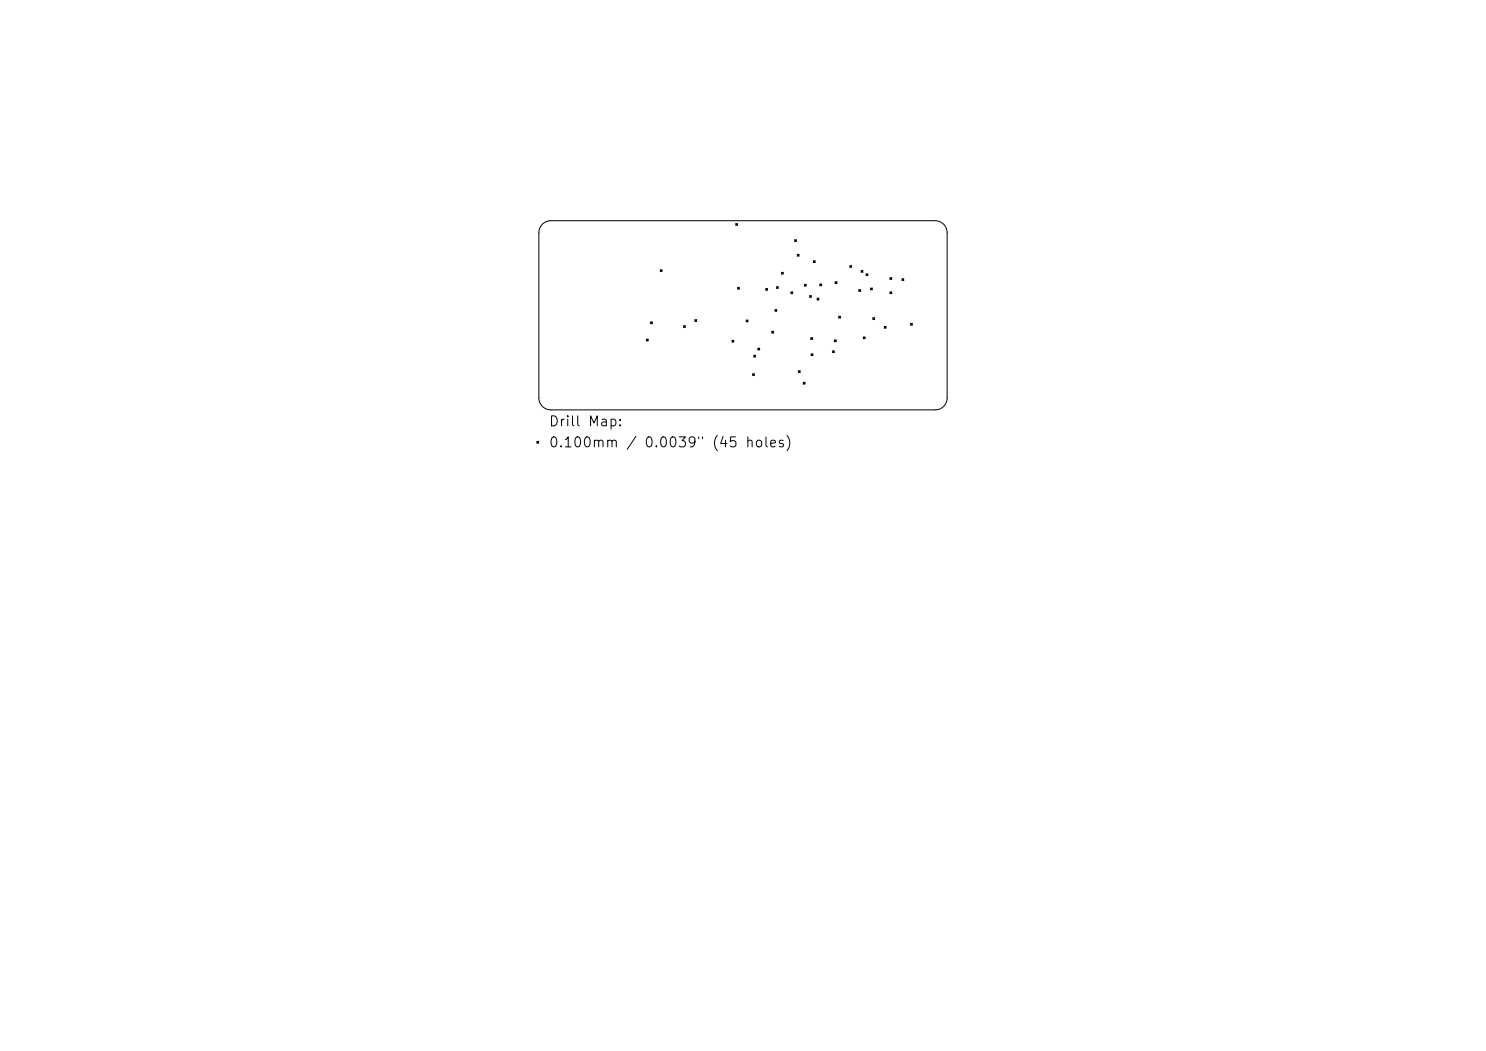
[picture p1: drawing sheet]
<svg xmlns="http://www.w3.org/2000/svg" width="297mm" height="210mm" viewBox="0 0 297 210" stroke-linecap="round" stroke-linejoin="round" font-family="sans-serif">
<defs><g id="words">
<g font-size="2">
<text x="109.6" y="85.7">Drill Map:</text>
<text x="109.6" y="89.9">0.100mm / 0.0039&quot; (45 holes)</text>
</g>
</g></defs>
<path d="M108.4 44.8l.9-.6 .8-.1h76.8a2.4 2.4 0 0 1 2.4 2.4v33a2.4 2.4 0 0 1-2.4 2.4h-76.8a2.4 2.4 0 0 1-2.4-2.4v-33l.2-1z" fill="none" stroke="#000" stroke-width=".2"/>
<g fill="none" stroke="#000" stroke-width=".3">
<path d="M132 53.9l.3 .3M132.3 53.9l-.3 .3M147.1 44.7l.3 .3M147.4 44.7l-.3 .3M147.5 57.5l.3 .3M147.8 57.5l-.3 .3M153.1 57.7l.3 .3M153.4 57.7l-.3 .3M155.2 57.3l.3 .3M155.5 57.3l-.3 .3M156.2 54.5l.3 .3M156.5 54.5l-.3 .3"/>
<path d="M158.1 58.4l.3 .3M158.4 58.4l-.3 .3M158.9 47.9l.3 .3M159.2 47.9l-.3 .3M159.4 50.9l.3 .3M159.7 50.9l-.3 .3M160.8 56.9l.3 .3M161.1 56.9l-.3 .3M161.8 59.1l.3 .3M162.1 59.1l-.3 .3M162.6 52.1l.3 .3M162.9 52.1l-.3 .3"/>
<path d="M163.3 59.6l.3 .3M163.6 59.6l-.3 .3M163.9 56.8l.3 .3M164.2 56.8l-.3 .3M167 56.3l.3 .3M167.3 56.3l-.3 .3M169.9 53.1l.3 .3M170.2 53.1l-.3 .3M171.7 57.9l.3 .3M172 57.9l-.3 .3M172.1 54.1l.3 .3M172.4 54.1l-.3 .3"/>
<path d="M173.1 54.7l.3 .3M173.4 54.7l-.3 .3M174 57.6l.3 .3M174.3 57.6l-.3 .3M177.9 55.5l.3 .3M177.9 58.4l.3 .3M178.2 55.5l-.3 .3M178.2 58.4l-.3 .3M180.3 55.7l.3 .3M180.6 55.7l-.3 .3M129.2 67.8l.3 .3M129.5 67.8l-.3 .3"/>
<path d="M130.1 64.4l.3 .3M130.4 64.4l-.3 .3M136.7 65.1l.3 .3M137 65.1l-.3 .3M138.9 63.9l.3 .3M139.2 63.9l-.3 .3M146.3 68l.3 .3M146.6 68l-.3 .3M149.2 64l.3 .3M149.5 64l-.3 .3M150.5 74.7l.3 .3M150.7 71l.3 .3"/>
<path d="M150.8 74.7l-.3 .3M151 71l-.3 .3M151.5 69.6l.3 .3M151.8 69.6l-.3 .3M154.3 66.2l.3 .3M154.6 66.2l-.3 .3M154.9 61.9l.3 .3M155.2 61.9l-.3 .3M159.6 74.1l.3 .3M159.9 74.1l-.3 .3M160.6 76.4l.3 .3M160.9 76.4l-.3 .3"/>
<path d="M162.1 67.5l.3 .3M162.2 70.7l.3 .3M162.4 67.5l-.3 .3M162.5 70.7l-.3 .3M166.4 70.1l.3 .3M166.7 70.1l-.3 .3M166.8 68l.3 .3M167.1 68l-.3 .3M167.7 63.2l.3 .3M168 63.2l-.3 .3M172.6 67.4l.3 .3M172.9 67.4l-.3 .3"/>
<path d="M174.5 63.5l.3 .3M174.8 63.5l-.3 .3M176.8 65.3l.3 .3M177.1 65.3l-.3 .3M182 64.7l.3 .3M182.3 64.7l-.3 .3M107.3 88.2l.3 .3M107.6 88.2l-.3 .3"/>
</g>
<use href="#words"/>
</svg>
